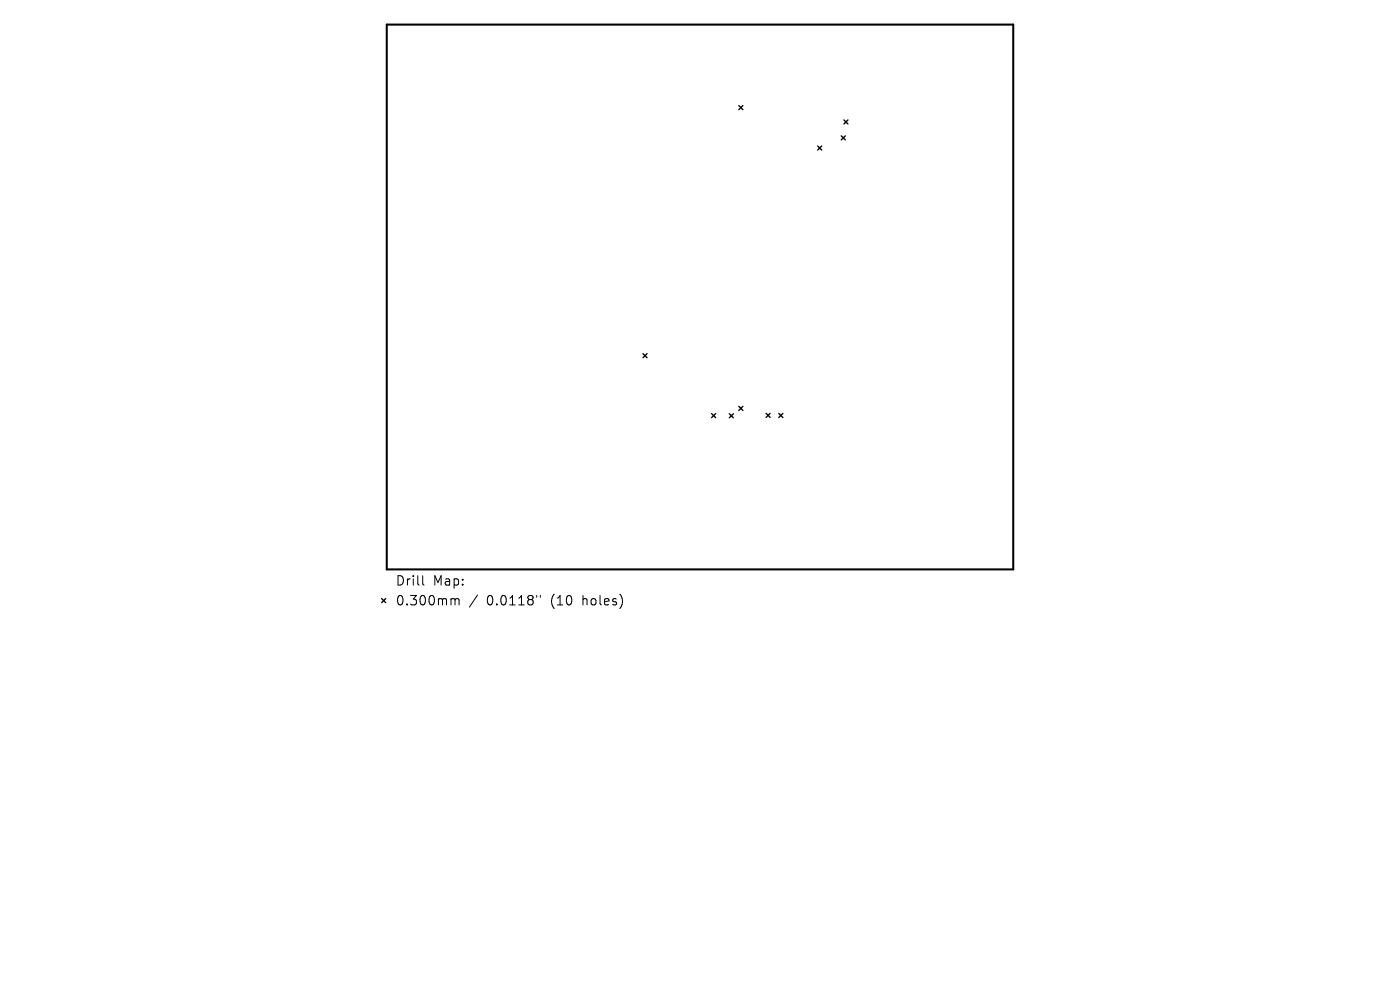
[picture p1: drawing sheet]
<svg xmlns="http://www.w3.org/2000/svg" width="297mm" height="210mm" viewBox="0 0 297 210" stroke-linecap="round" stroke-linejoin="round" font-family="sans-serif">
<defs><g id="words">
<g font-size="2.8">
<text x="83.8" y="124.5">Drill</text>
<text x="91.8" y="124.5">Map:</text>
<text x="83.8" y="128.7">0.300mm</text>
<text x="103.3" y="128.7">0.0118&quot;</text>
<text x="117" y="128.7">(10</text>
<text x="123.9" y="128.7">holes)</text>
</g>
</g></defs>
<path d="M82 5.2h133v115.6h-133z" fill="none" stroke="#000" stroke-width=".43"/>
<g fill="none" stroke="#000" stroke-width=".29">
<path d="M156.7 22.4l.9 .9M157.6 22.4l-.9 .9M173.5 31l.8 .8M174.3 31l-.8 .8M178.5 28.8l.8 .9M179 25.4l.9 .9M179.3 28.8l-.8 .9M179.9 25.4l-.9 .9M136.4 75l.9 .9M137.3 75l-.9 .9M151 87.7l.8 .9M151.8 87.7l-.8 .9"/>
<path d="M154.7 87.8l.9 .8M155.6 87.8l-.9 .8M156.7 86.2l.9 .9M157.6 86.2l-.9 .9M162.5 87.7l.9 .8M163.4 87.7l-.9 .8M165.2 87.7l.9 .9M166.1 87.7l-.9 .9M81 127l.8 .8M81.8 127l-.8 .8"/>
</g>
<path d="M89.7 122.1v1.7l.3 .3M96 127l.4 .1 .1 .2M96.5 127.3l.3-.3 .5 .1 .1 1.2M96.5 127.3v1M101.3 126.2l-1.7 2.6M113.9 126.3v.4M114.6 126.3v.4" fill="none" stroke="#000" stroke-width=".21"/>
<use href="#words"/>
</svg>
